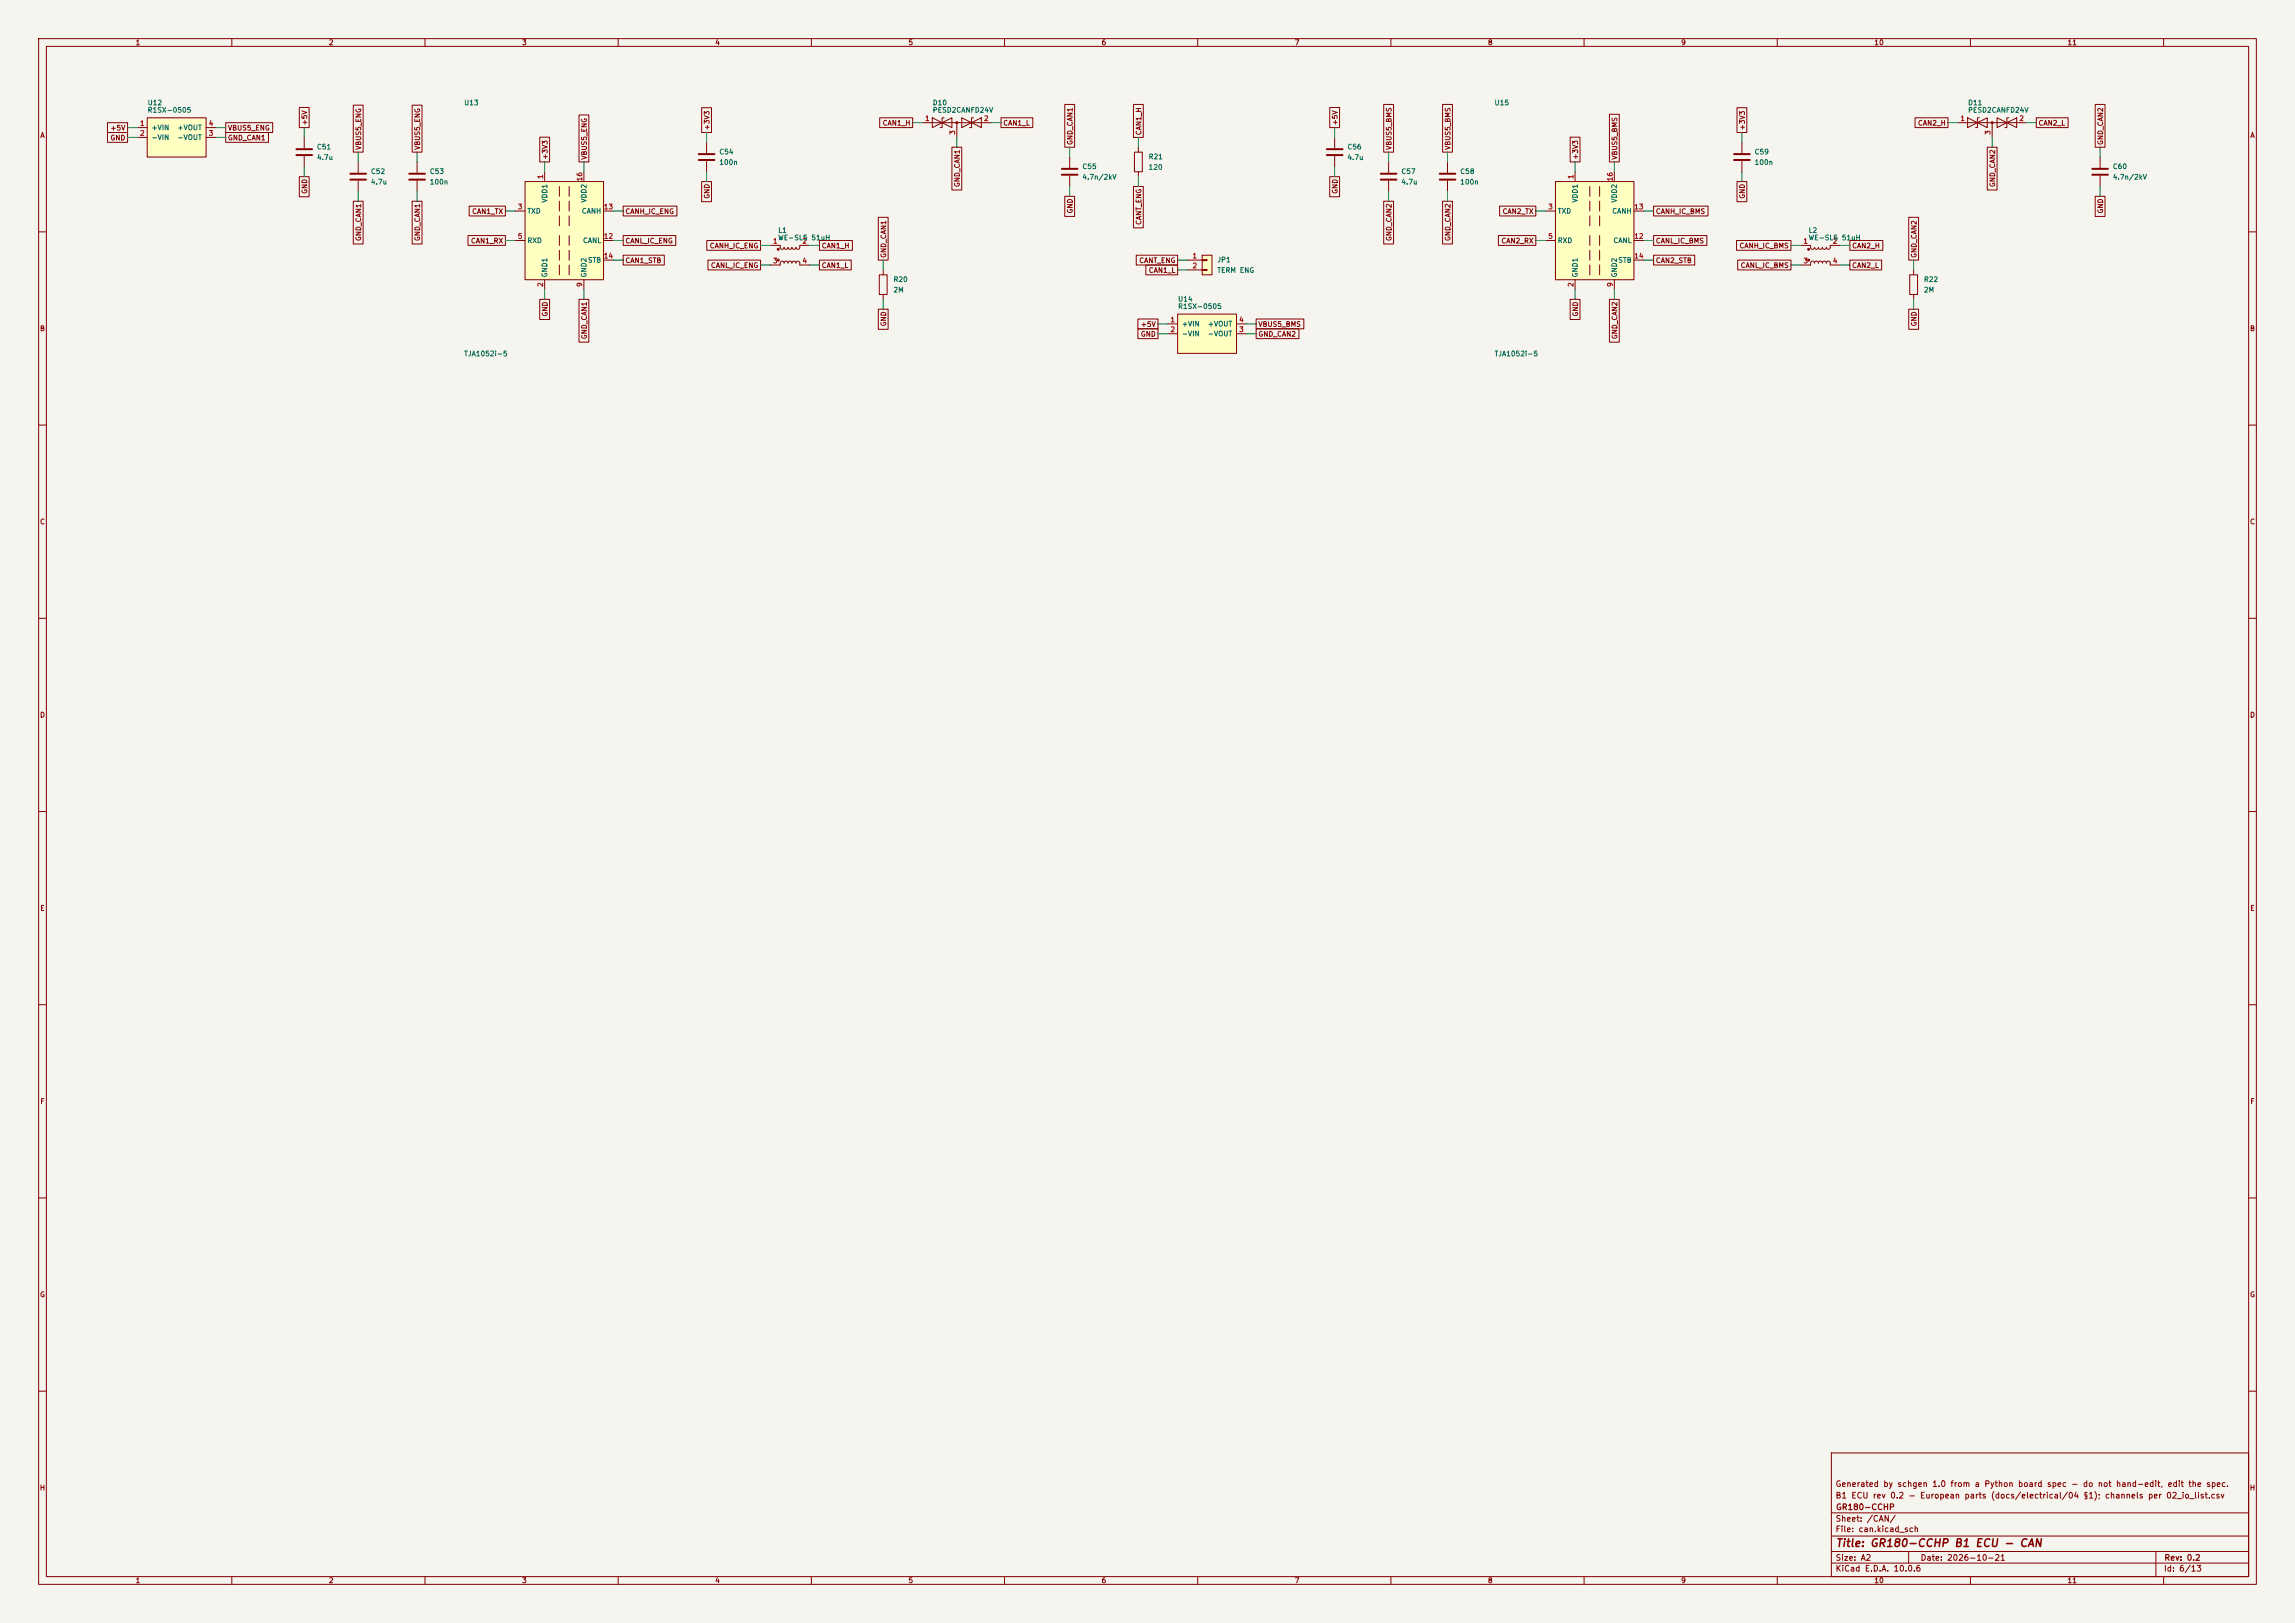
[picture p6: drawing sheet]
<svg xmlns="http://www.w3.org/2000/svg" width="594mm" height="420mm" viewBox="0 0 594 420" stroke-linecap="round" stroke-linejoin="round" font-family="sans-serif">
<defs><g id="words">
<text font-size="2" fill="#840000" x="475" y="400.8">Title: GR180-CCHP B1 ECU - CAN</text>
<g font-size="1.5" fill="#840000">
<text x="475" y="388.1">B1 ECU rev 0.2 - European parts (docs/electrical/04 §1); channels per 02_io_list.csv</text>
<text x="475" y="385.1">Generated by schgen 1.0 from a Python board spec - do not hand-edit, edit the spec.</text>
<text x="475" y="394.1">Sheet: /CAN/</text>
<text x="475.1" y="391.1">GR180-CCHP</text>
<text x="475" y="396.8">File: can.kicad_sch</text>
<text x="475" y="407">KiCad E.D.A. 10.0.6</text>
<text x="475" y="404.2">Size: A2</text>
<text x="497" y="404.2">Date: 2026-10-21</text>
<text x="560" y="407">Id: 6/13</text>
<text x="560.1" y="404.2">Rev: 0.2</text>
</g>
<g font-size="1.3" fill="#840000">
<text x="35" y="12">1</text>
<text x="85" y="12">2</text>
<text x="135" y="12">3</text>
<text x="185" y="12">4</text>
<text x="235" y="12">5</text>
<text x="285" y="12">6</text>
<text x="335" y="12">7</text>
<text x="385" y="12">8</text>
<text x="435" y="12">9</text>
<text x="485" y="12">10</text>
<text x="535" y="12">11</text>
<text x="10.3" y="36">A</text>
<text x="28.4" y="34.1">+5V</text>
<text x="58.9" y="34.1">VBUS5_ENG</text>
<text x="79.8" y="32.6" transform="rotate(-90 79.8 32.6)">+5V</text>
<text x="183.9" y="33.8" transform="rotate(-90 183.9 33.8)">+3V3</text>
<text x="228.3" y="32.8">CAN1_H</text>
<text x="259.5" y="32.8">CAN1_L</text>
<text x="295.7" y="35.1" transform="rotate(-90 295.7 35.1)">CAN1_H</text>
<text x="346.5" y="32.6" transform="rotate(-90 346.5 32.6)">+5V</text>
<text x="451.9" y="33.8" transform="rotate(-90 451.9 33.8)">+3V3</text>
<text x="496.3" y="32.8">CAN2_H</text>
<text x="527.5" y="32.8">CAN2_L</text>
<text x="582.3" y="36">A</text>
<text x="28.4" y="36.6">GND</text>
<text x="58.9" y="36.6">GND_CAN1</text>
<text x="93.8" y="38.9" transform="rotate(-90 93.8 38.9)">VBUS5_ENG</text>
<text x="109" y="38.9" transform="rotate(-90 109 38.9)">VBUS5_ENG</text>
<text x="142" y="41.5" transform="rotate(-90 142 41.5)">+3V3</text>
<text x="152.2" y="41.5" transform="rotate(-90 152.2 41.5)">VBUS5_ENG</text>
<text x="277.9" y="37.7" transform="rotate(-90 277.9 37.7)">GND_CAN1</text>
<text x="360.5" y="38.9" transform="rotate(-90 360.5 38.9)">VBUS5_BMS</text>
<text x="375.7" y="38.9" transform="rotate(-90 375.7 38.9)">VBUS5_BMS</text>
<text x="408.7" y="41.5" transform="rotate(-90 408.7 41.5)">+3V3</text>
<text x="418.9" y="41.5" transform="rotate(-90 418.9 41.5)">VBUS5_BMS</text>
<text x="544.6" y="37.7" transform="rotate(-90 544.6 37.7)">GND_CAN2</text>
<text x="79.8" y="50.3" transform="rotate(-90 79.8 50.3)">GND</text>
<text x="183.9" y="51.6" transform="rotate(-90 183.9 51.6)">GND</text>
<text x="248.7" y="48.5" transform="rotate(-90 248.7 48.5)">GND_CAN1</text>
<text x="346.5" y="50.3" transform="rotate(-90 346.5 50.3)">GND</text>
<text x="451.9" y="51.6" transform="rotate(-90 451.9 51.6)">GND</text>
<text x="516.7" y="48.5" transform="rotate(-90 516.7 48.5)">GND_CAN2</text>
<text x="122.1" y="55.7">CAN1_TX</text>
<text x="161.7" y="55.7">CANH_IC_ENG</text>
<text x="277.9" y="55.4" transform="rotate(-90 277.9 55.4)">GND</text>
<text x="295.7" y="58.3" transform="rotate(-90 295.7 58.3)">CANT_ENG</text>
<text x="388.8" y="55.7">CAN2_TX</text>
<text x="428.4" y="55.7">CANH_IC_BMS</text>
<text x="544.6" y="55.4" transform="rotate(-90 544.6 55.4)">GND</text>
<text x="93.8" y="62.5" transform="rotate(-90 93.8 62.5)">GND_CAN1</text>
<text x="109" y="62.5" transform="rotate(-90 109 62.5)">GND_CAN1</text>
<text x="121.8" y="63.3">CAN1_RX</text>
<text x="161.7" y="63.3">CANL_IC_ENG</text>
<text x="183.6" y="64.6">CANH_IC_ENG</text>
<text x="212.5" y="64.6">CAN1_H</text>
<text x="360.5" y="62.5" transform="rotate(-90 360.5 62.5)">GND_CAN2</text>
<text x="375.7" y="62.5" transform="rotate(-90 375.7 62.5)">GND_CAN2</text>
<text x="388.5" y="63.3">CAN2_RX</text>
<text x="428.4" y="63.3">CANL_IC_BMS</text>
<text x="450.1" y="64.6">CANH_IC_BMS</text>
<text x="479.2" y="64.6">CAN2_H</text>
<text x="161.7" y="68.4">CAN1_STB</text>
<text x="183.9" y="69.6">CANL_IC_ENG</text>
<text x="212.5" y="69.6">CAN1_L</text>
<text x="229.7" y="66.9" transform="rotate(-90 229.7 66.9)">GND_CAN1</text>
<text x="294.7" y="68.4">CANT_ENG</text>
<text x="297.2" y="70.9">CAN1_L</text>
<text x="428.4" y="68.4">CAN2_STB</text>
<text x="450.4" y="69.6">CANL_IC_BMS</text>
<text x="479.2" y="69.6">CAN2_L</text>
<text x="496.4" y="66.9" transform="rotate(-90 496.4 66.9)">GND_CAN2</text>
<text x="142" y="82" transform="rotate(-90 142 82)">GND</text>
<text x="408.7" y="82" transform="rotate(-90 408.7 82)">GND</text>
<text x="10.2" y="86">B</text>
<text x="152.2" y="87.9" transform="rotate(-90 152.2 87.9)">GND_CAN1</text>
<text x="229.7" y="84.6" transform="rotate(-90 229.7 84.6)">GND</text>
<text x="295.1" y="84.9">+5V</text>
<text x="295.1" y="87.4">GND</text>
<text x="325.6" y="87.4">GND_CAN2</text>
<text x="325.6" y="84.9">VBUS5_BMS</text>
<text x="418.9" y="87.9" transform="rotate(-90 418.9 87.9)">GND_CAN2</text>
<text x="496.4" y="84.6" transform="rotate(-90 496.4 84.6)">GND</text>
<text x="582.2" y="86">B</text>
<text x="10.2" y="136">C</text>
<text x="582.2" y="136">C</text>
<text x="10.2" y="186">D</text>
<text x="582.2" y="186">D</text>
<text x="10.3" y="236">E</text>
<text x="582.3" y="236">E</text>
<text x="10.3" y="286">F</text>
<text x="582.3" y="286">F</text>
<text x="10.2" y="336">G</text>
<text x="582.2" y="336">G</text>
<text x="10.2" y="386">H</text>
<text x="582.2" y="386">H</text>
<text x="35" y="410">1</text>
<text x="85" y="410">2</text>
<text x="135" y="410">3</text>
<text x="185" y="410">4</text>
<text x="235" y="410">5</text>
<text x="285" y="410">6</text>
<text x="335" y="410">7</text>
<text x="385" y="410">8</text>
<text x="435" y="410">9</text>
<text x="485" y="410">10</text>
<text x="535" y="410">11</text>
</g>
<g font-size="1.3" fill="#006464">
<text x="38.1" y="27.5">U12</text>
<text x="38.1" y="29.4">R1SX-0505</text>
<text x="120" y="27.5">U13</text>
<text x="241.3" y="27.5">D10</text>
<text x="241.3" y="29.4">PESD2CANFD24V</text>
<text x="386.7" y="27.5">U15</text>
<text x="509.3" y="27.5">D11</text>
<text x="509.3" y="29.4">PESD2CANFD24V</text>
<text x="39.1" y="34">+VIN</text>
<text x="45.8" y="34">+VOUT</text>
<text x="39.1" y="36.5">-VIN</text>
<text x="45.8" y="36.5">-VOUT</text>
<text x="81.9" y="39">C51</text>
<text x="81.9" y="41.7">4.7u</text>
<text x="186" y="40.2">C54</text>
<text x="297.2" y="41.5">R21</text>
<text x="348.6" y="39">C56</text>
<text x="348.6" y="41.7">4.7u</text>
<text x="454" y="40.2">C59</text>
<text x="95.9" y="45.3">C52</text>
<text x="111.1" y="45.3">C53</text>
<text x="186" y="43">100n</text>
<text x="280" y="44.1">C55</text>
<text x="280" y="46.8">4.7n/2kV</text>
<text x="297.2" y="44.2">120</text>
<text x="362.6" y="45.3">C57</text>
<text x="377.8" y="45.3">C58</text>
<text x="454" y="43">100n</text>
<text x="546.7" y="44.1">C60</text>
<text x="546.7" y="46.8">4.7n/2kV</text>
<text x="95.9" y="48">4.7u</text>
<text x="111.1" y="48">100n</text>
<text x="141.9" y="52.6" transform="rotate(-90 141.9 52.6)">VDD1</text>
<text x="152.1" y="52.6" transform="rotate(-90 152.1 52.6)">VDD2</text>
<text x="362.6" y="48">4.7u</text>
<text x="377.8" y="48">100n</text>
<text x="408.6" y="52.6" transform="rotate(-90 408.6 52.6)">VDD1</text>
<text x="418.8" y="52.6" transform="rotate(-90 418.8 52.6)">VDD2</text>
<text x="136.4" y="55.6">TXD</text>
<text x="150.5" y="55.6">CANH</text>
<text x="403.1" y="55.6">TXD</text>
<text x="417.2" y="55.6">CANH</text>
<text x="136.4" y="63.2">RXD</text>
<text x="150.8" y="63.2">CANL</text>
<text x="201.3" y="60.6">L1</text>
<text x="201.3" y="62.5">WE-SL5 51uH</text>
<text x="403.1" y="63.2">RXD</text>
<text x="417.5" y="63.2">CANL</text>
<text x="468" y="60.6">L2</text>
<text x="468" y="62.5">WE-SL5 51uH</text>
<text x="141.9" y="71.9" transform="rotate(-90 141.9 71.9)">GND1</text>
<text x="152" y="68.3">STB</text>
<text x="152.1" y="71.9" transform="rotate(-90 152.1 71.9)">GND2</text>
<text x="314.9" y="68.2">JP1</text>
<text x="314.9" y="70.9">TERM ENG</text>
<text x="408.6" y="71.9" transform="rotate(-90 408.6 71.9)">GND1</text>
<text x="418.7" y="68.3">STB</text>
<text x="418.8" y="71.9" transform="rotate(-90 418.8 71.9)">GND2</text>
<text x="231.1" y="73.3">R20</text>
<text x="231.1" y="76">2M</text>
<text x="497.8" y="73.3">R22</text>
<text x="497.8" y="76">2M</text>
<text x="304.8" y="78.3">U14</text>
<text x="304.8" y="80.2">R1SX-0505</text>
<text x="305.8" y="84.8">+VIN</text>
<text x="305.8" y="87.3">-VIN</text>
<text x="312.5" y="87.3">-VOUT</text>
<text x="312.5" y="84.8">+VOUT</text>
<text x="120" y="92.5">TJA1052i-5</text>
<text x="386.7" y="92.5">TJA1052i-5</text>
</g>
<g font-size="1.3" fill="#a90000">
<text x="36.1" y="32.9">1</text>
<text x="36.1" y="35.4">2</text>
<text x="53.9" y="35.4">3</text>
<text x="53.9" y="32.9">4</text>
<text x="239.3" y="31.6">1</text>
<text x="247.5" y="35" transform="rotate(-90 247.5 35)">3</text>
<text x="254.5" y="31.6">2</text>
<text x="507.3" y="31.6">1</text>
<text x="515.5" y="35" transform="rotate(-90 515.5 35)">3</text>
<text x="522.5" y="31.6">2</text>
<text x="140.8" y="46.5" transform="rotate(-90 140.8 46.5)">1</text>
<text x="151" y="47.1" transform="rotate(-90 151 47.1)">16</text>
<text x="407.5" y="46.5" transform="rotate(-90 407.5 46.5)">1</text>
<text x="417.7" y="47.1" transform="rotate(-90 417.7 47.1)">16</text>
<text x="133.9" y="54.5">3</text>
<text x="156.1" y="54.5">13</text>
<text x="400.6" y="54.5">3</text>
<text x="422.8" y="54.5">13</text>
<text x="133.9" y="62.1">5</text>
<text x="156.1" y="62.1">12</text>
<text x="199.9" y="63.4">1</text>
<text x="207.5" y="63.4">2</text>
<text x="400.6" y="62.1">5</text>
<text x="422.8" y="62.1">12</text>
<text x="466.6" y="63.4">1</text>
<text x="474.2" y="63.4">2</text>
<text x="156.1" y="67.2">14</text>
<text x="199.9" y="68.4">3</text>
<text x="207.5" y="68.4">4</text>
<text x="308.5" y="67.2">1</text>
<text x="308.5" y="69.7">2</text>
<text x="422.8" y="67.2">14</text>
<text x="466.6" y="68.4">3</text>
<text x="474.2" y="68.4">4</text>
<text x="140.8" y="74.4" transform="rotate(-90 140.8 74.4)">2</text>
<text x="151" y="74.4" transform="rotate(-90 151 74.4)">9</text>
<text x="407.5" y="74.4" transform="rotate(-90 407.5 74.4)">2</text>
<text x="417.7" y="74.4" transform="rotate(-90 417.7 74.4)">9</text>
<text x="302.8" y="83.7">1</text>
<text x="320.6" y="83.7">4</text>
<text x="302.8" y="86.2">2</text>
<text x="320.6" y="86.2">3</text>
</g>
</g></defs>
<path d="M0 0h594v420h-594z" fill="#f5f4ef" stroke="#f5f4ef" stroke-width=".26"/>
<g fill="none" stroke="#840000" stroke-width=".26">
<path d="M10 10h574v400h-574zM12 12h570v396h-570zM60 10v2M110 10v2M160 10v2M210 10v2M260 10v2M310 10v2M360 10v2M410 10v2M460 10v2M510 10v2"/>
<path d="M560 10v2M78.7 35.6v2.8M293.6 39.4h2.1v5.1h-2.1zM294.6 38.1v1.3M78.7 40.4v2.8M294.6 44.5v1.2M10 60h2M582 60h2M10 110h2M582 110h2M10 160h2M582 160h2"/>
<path d="M10 210h2M582 210h2M10 260h2M582 260h2M10 310h2M582 310h2M10 360h2M474 376h108v32h-108zM582 360h2M474 397.5h108M474 391.5h108M60 408v2"/>
<path d="M110 408v2M160 408v2M210 408v2M260 408v2M310 408v2M360 408v2M410 408v2M460 408v2M474 404.5h108M474 401.5h108M494 401.5v3M510 408v2"/>
<path d="M558 401.5v6.5M560 408v2"/>
</g>
<path d="M76.7 38.6h4.1M76.7 40.1h4.1" fill="none" stroke="#840000" stroke-width=".51"/>
<path d="M304.8 81.3h15.2v10.1h-15.2z" fill="#ffffc2"/>
<path d="M302.3 83.8h2.5M302.3 86.4h2.5M304.8 81.3h15.2v10.1h-15.2zM320 83.8h2.6M320 86.4h2.6" fill="none" stroke="#840000" stroke-width=".26"/>
<path d="M311.1 66h2.6v5.1h-2.6z" fill="#ffffc2"/>
<path d="M307.3 67.3h3.8M307.3 69.9h3.8M311.1 66h2.6v5.1h-2.6zM311.1 67.2h1.3v.2h-1.3zM311.1 69.7h1.3v.3h-1.3z" fill="none" stroke="#840000" stroke-width=".26"/>
<path d="M38.1 30.5h15.2v10.1h-15.2z" fill="#ffffc2"/>
<g fill="none" stroke="#840000" stroke-width=".26">
<path d="M35.6 33h2.5M35.6 35.6h2.5M38.1 30.5h15.2v10.1h-15.2zM53.3 33h2.6M53.3 35.6h2.6M182.9 36.8v2.8M238.8 31.8h17.7M241.3 30.5l5.1 2.5v-2.5l-5.1 2.5zM244.3 30.5h-.5v2.5h-.5M247.6 31.8v3.8M248.9 30.5l5.1 2.5v-2.5l-5.1 2.5zM252 30.5h-.5v2.5h-.5"/>
<path d="M345.4 35.6v2.8M450.8 36.8v2.8M506.7 31.8h17.8M509.3 30.5l5 2.5v-2.5l-5 2.5zM512.3 30.5h-.5v2.5h-.5M515.6 31.8v3.8M516.9 30.5l5.1 2.5v-2.5l-5.1 2.5zM519.9 30.5h-.5v2.5h-.5M92.7 41.9v2.8M92.7 46.7v2.8M107.9 41.9v2.8M107.9 46.7v2.8"/>
<path d="M182.9 41.7v2.8M276.9 40.6v2.8M276.9 45.5v2.8M345.4 40.4v2.8M359.4 41.9v2.8M359.4 46.7v2.8M374.6 41.9v2.8M374.6 46.7v2.8M450.8 41.7v2.8M199.4 63.5h2.5l.1 .7 .4 .3 .4-.1 .1-.4 .5 .5 .4-.1 .2-.4 .3 .5 .5-.1 .2-.4 .2 .4 .4 .1 .4-.5 .2 .4 .4 .1 .4-.3v-.7h2.5M199.4 68.6h2.5l.1-.7 .4-.3 .4 .1 .1 .4 .5-.5 .4 .1 .2 .4 .4-.5 .4 .1 .2 .4 .3-.5 .5 .1 .2 .4 .2-.4 .4-.1 .4 .3v.7h2.5M227.6 71.1h2v5.1h-2z"/>
<path d="M228.6 69.9v1.2M228.6 76.2v1.3M466.1 63.5h2.5l.1 .8 .4 .2 .4-.1 .1-.4 .5 .5 .4-.1 .2-.4 .3 .5 .5-.1 .2-.4 .2 .4 .4 .1 .4-.5 .2 .4 .4 .1 .4-.3v-.7h2.5M466.1 68.6h2.5l.1-.7 .4-.3 .4 .1 .1 .4 .5-.5 .4 .1 .2 .4 .4-.5 .4 .1 .2 .4 .4-.5 .4 .1 .2 .4 .2-.4 .4-.1 .4 .3v.7h2.5M494.3 71.1h2v5.1h-2zM495.3 69.9v1.2M495.3 76.2v1.3"/>
</g>
<g fill="none" stroke="#840000" stroke-width=".51">
<path d="M180.8 39.9h4.1M343.4 38.6h4.1M448.8 39.9h4.1M90.7 45h4M90.7 46.5h4M105.9 45h4.1M105.9 46.5h4.1M180.8 41.4h4.1M274.8 43.7h4.1M274.8 45.2h4.1M343.4 40.1h4.1M357.4 45h4"/>
<path d="M357.4 46.5h4M372.6 45h4.1M372.6 46.5h4.1M448.8 41.4h4.1"/>
</g>
<g fill="#840000" stroke="#840000" stroke-width=".26">
<circle cx="247.6" cy="31.7" r=".25"/>
<circle cx="468.1" cy="64.5" r=".25"/>
<circle cx="468.1" cy="67.3" r=".25"/>
<circle cx="515.6" cy="31.7" r=".25"/>
<circle cx="201.4" cy="64.5" r=".25"/>
<circle cx="201.4" cy="67.3" r=".25"/>
</g>
<path d="M402.6 47h20.3v25.4h-20.3z" fill="#ffffc2"/>
<g fill="none" stroke="#840000" stroke-width=".26">
<path d="M400 54.6h2.6M402.6 47h20.3v25.4h-20.3zM407.7 44.5v2.5M411.5 48.3v2.5M411.5 52.1v2.5M411.5 55.9v2.5M414 48.3v2.5M414 52.1v2.5M414 55.9v2.5M417.8 44.5v2.5M422.9 54.6h2.5M400 62.2h2.6"/>
<path d="M407.7 72.4v2.5M411.5 61v2.5M411.5 64.8v2.5M411.5 68.6v2.5M414 61v2.5M414 64.8v2.5M414 68.6v2.5M417.8 72.4v2.5M422.9 62.2h2.5M422.9 67.3h2.5"/>
</g>
<path d="M135.9 47h20.3v25.4h-20.3z" fill="#ffffc2"/>
<g fill="none" stroke="#840000" stroke-width=".26">
<path d="M27.8 31.7h5.2v2.6h-5.2zM27.8 34.3h5.2v2.5h-5.2zM58.4 34.3h11.1v2.5h-11.1zM58.4 31.7h12.2v2.6h-12.2zM77.5 27.8h2.5v5.2h-2.5zM91.4 27.2h2.6v12.2h-2.6zM106.7 27.2h2.5v12.2h-2.5zM139.7 35.5h2.5v6.4h-2.5zM149.9 29.8h2.5v12.1h-2.5zM181.6 27.9h2.6v6.4h-2.6zM227.7 30.5h8.5v2.5h-8.5zM246.4 38.1h2.5v11.1h-2.5z"/>
<path d="M259.1 30.5h8.2v2.5h-8.2zM275.6 27h2.5v11.1h-2.5zM293.4 27h2.5v8.6h-2.5zM344.2 27.8h2.5v5.2h-2.5zM358.1 27h2.6v12.4h-2.6zM373.4 27h2.5v12.4h-2.5zM406.4 35.5h2.5v6.4h-2.5zM416.6 29.6h2.5v12.3h-2.5zM449.6 27.9h2.5v6.4h-2.5zM495.7 30.5h8.5v2.5h-8.5zM514.3 38.1h2.6v11.1h-2.6zM527 30.5h8.3v2.5h-8.3z"/>
<path d="M542.3 27h2.5v11.1h-2.5zM77.5 45.7h2.5v5.2h-2.5zM91.4 52.1h2.6v11h-2.6zM106.7 52.1h2.5v11h-2.5zM121.4 53.3h9.4v2.6h-9.4zM133.3 54.6h2.6M135.9 47h20.3v25.4h-20.3zM141 44.5v2.5M144.8 48.3v2.5M144.8 52.1v2.5M144.8 55.9v2.5M147.3 48.3v2.5"/>
<path d="M147.3 52.1v2.5M147.3 55.9v2.5M151.1 44.5v2.5M156.2 54.6h2.5M161.3 53.3h13.9v2.6h-13.9zM181.6 47h2.6v5.2h-2.6zM227.3 56.2h2.6v11.1h-2.6zM275.6 50.8h2.5v5.2h-2.5zM293.4 48.3h2.5v10.7h-2.5zM344.2 45.7h2.5v5.2h-2.5zM358.1 52.1h2.6v11h-2.6zM373.4 52.1h2.5v11h-2.5z"/>
<path d="M388.1 53.3h9.4v2.6h-9.4zM428 53.3h14.1v2.6h-14.1zM449.6 47h2.5v5.2h-2.5zM494 56.2h2.6v11.1h-2.6zM542.3 50.8h2.5v5.2h-2.5zM543.6 40.6v2.8M543.6 45.5v2.8M121.1 61h9.7v2.5h-9.7zM133.3 62.2h2.6M139.7 77.5h2.5v5.2h-2.5zM141 72.4v2.5M144.8 61v2.5"/>
<path d="M144.8 64.8v2.5M144.8 68.6v2.5M147.3 61v2.5M147.3 64.8v2.5M147.3 68.6v2.5M149.9 77.5h2.5v11h-2.5zM151.1 72.4v2.5M156.2 62.2h2.5M156.2 67.3h2.5M161.3 61h13.6v2.5h-13.6zM161.3 66h10.6v2.6h-10.6zM182.9 62.2h13.9v2.6h-13.9z"/>
<path d="M183.2 67.3h13.6v2.6h-13.6zM212.1 62.2h8.5v2.6h-8.5zM212.1 67.3h8.2v2.6h-8.2zM294.1 66h10.7v2.6h-10.7zM296.6 68.6h8.2v2.5h-8.2zM387.8 61h9.7v2.5h-9.7zM406.4 77.5h2.5v5.2h-2.5zM416.6 77.5h2.5v11h-2.5zM428 66h10.6v2.6h-10.6zM428 61h13.8v2.5h-13.8zM449.5 62.2h14v2.6h-14zM449.8 67.3h13.7v2.6h-13.7z"/>
<path d="M478.8 67.3h8.2v2.6h-8.2zM478.8 62.2h8.5v2.6h-8.5zM227.3 80h2.6v5.2h-2.6zM294.5 82.5h5.2v2.6h-5.2zM294.5 85.1h5.2v2.5h-5.2zM325.1 85.1h11.1v2.5h-11.1zM325.1 82.5h12.4v2.6h-12.4zM494 80h2.6v5.2h-2.6z"/>
</g>
<path d="M541.5 43.7h4.1M541.5 45.2h4.1" fill="none" stroke="#840000" stroke-width=".51"/>
<g fill="none" stroke="#009600" stroke-width=".26">
<path d="M33 33h2.6M33 35.6h2.6M55.9 33h2.5M55.9 35.6h2.5M78.7 33v2.6M92.7 39.4v2.5M107.9 39.4v2.5M182.9 34.3v2.5M236.2 31.8h2.6M247.6 35.6v2.5M256.5 31.8h2.6M276.9 38.1v2.5"/>
<path d="M294.6 35.6v2.5M345.4 33v2.6M359.4 39.4v2.5M374.6 39.4v2.5M450.8 34.3v2.5M504.2 31.8h2.5M515.6 35.6v2.5M524.5 31.8h2.5M543.6 38.1v2.5M78.7 43.2v2.5M92.7 49.5v2.6M107.9 49.5v2.6"/>
<path d="M130.8 54.6h2.5M141 41.9v2.6M151.1 41.9v2.6M158.7 54.6h2.6M182.9 44.5v2.5M276.9 48.3v2.5M294.6 45.7v2.6M345.4 43.2v2.5M359.4 49.5v2.6M374.6 49.5v2.6M397.5 54.6h2.5M407.7 41.9v2.6"/>
<path d="M417.8 41.9v2.6M425.4 54.6h2.6M450.8 44.5v2.5M543.6 48.3v2.5M130.8 62.2h2.5M141 74.9v2.6M151.1 74.9v2.6M158.7 67.3h2.6M158.7 62.2h2.6M196.8 63.5h2.6M196.8 68.6h2.6M209.5 63.5h2.6"/>
<path d="M209.5 68.6h2.6M228.6 67.3v2.6M228.6 77.5v2.5M304.8 69.9h2.5M304.8 67.3h2.5M397.5 62.2h2.5M407.7 74.9v2.6M417.8 74.9v2.6M425.4 67.3h2.6M425.4 62.2h2.6M463.5 63.5h2.6M463.5 68.6h2.6"/>
<path d="M476.2 63.5h2.6M476.2 68.6h2.6M495.3 67.3v2.6M495.3 77.5v2.5M299.7 83.8h2.6M299.7 86.4h2.6M322.6 83.8h2.5M322.6 86.4h2.5"/>
</g>
<use href="#words"/>
</svg>
